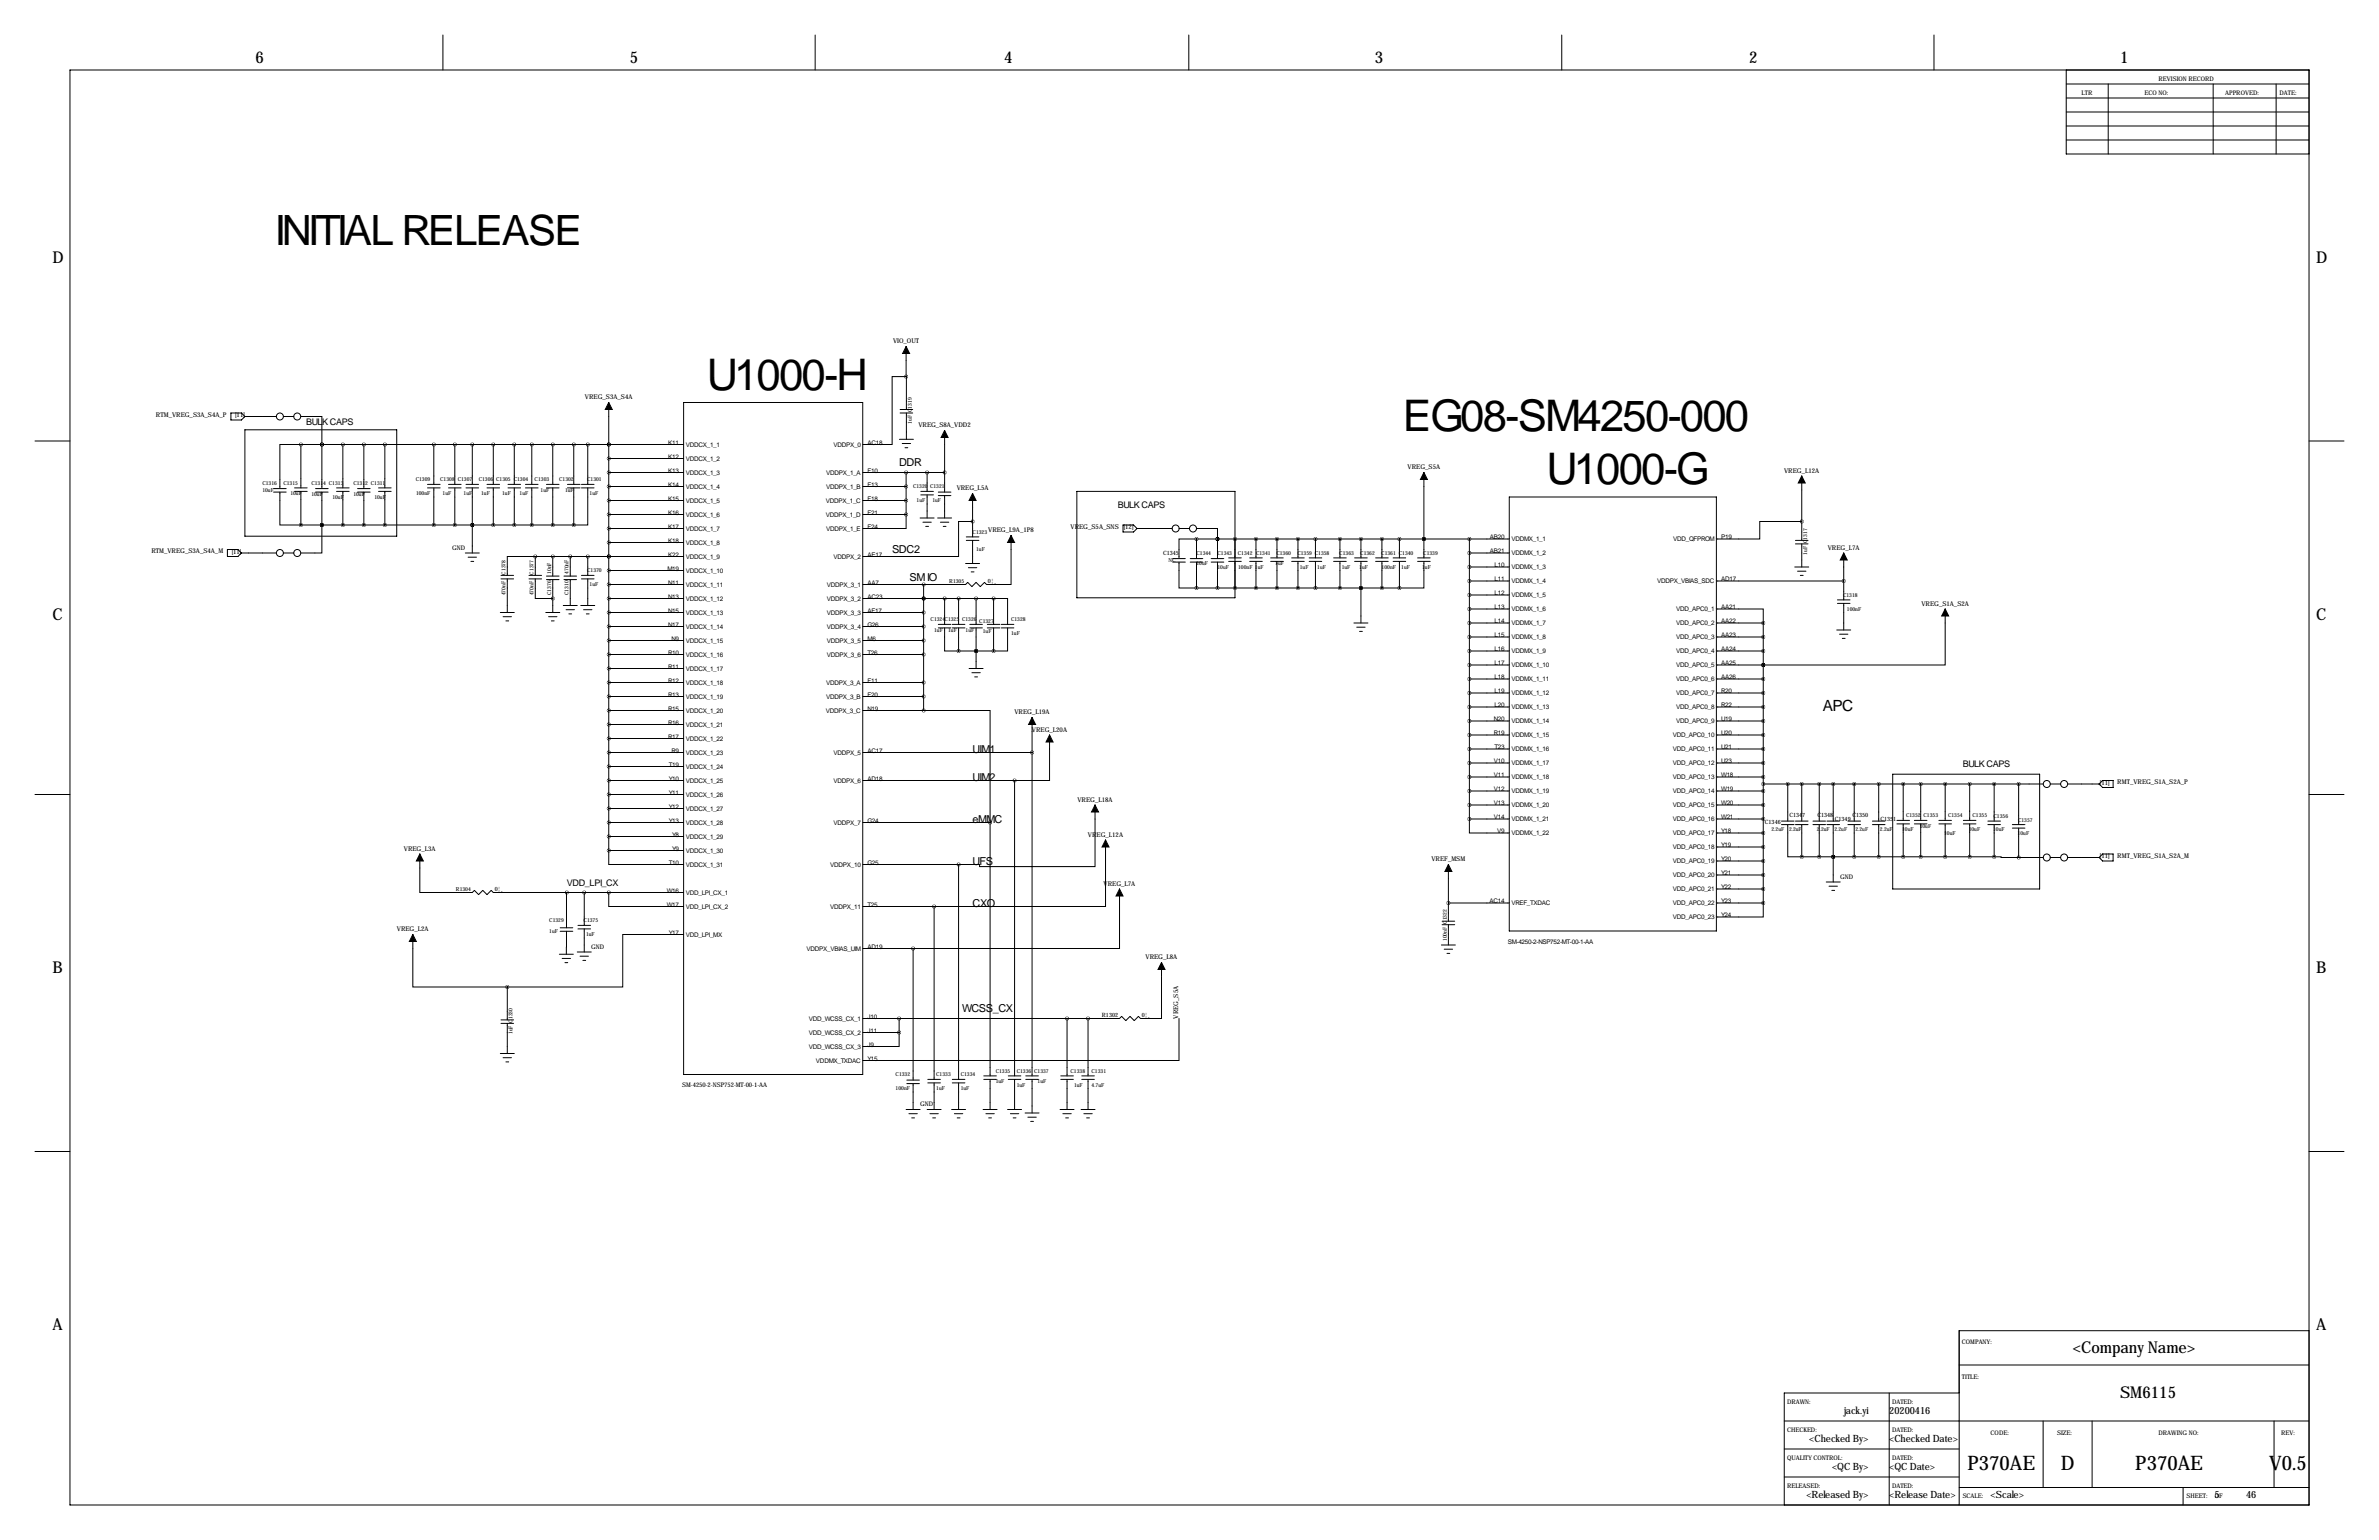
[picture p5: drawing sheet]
<svg xmlns="http://www.w3.org/2000/svg" width="864mm" height="559mm" viewBox="0 0 864 559" stroke-linecap="round" stroke-linejoin="round" font-family="sans-serif">
<defs><g id="words">
<g font-size="15.8">
<text x="256.5" y="141.5">U1000-H</text>
<text x="509.3" y="156.5">EG08-SM4250-000</text>
<text x="561.3" y="175.8">U1000-G</text>
</g>
<text font-size="15.1" x="99.7" y="88.9">INITIAL RELEASE</text>
<g font-size="7.3">
<text x="714.2" y="533.3">P370AE</text>
<text x="748.1" y="533.3">D</text>
<text x="775.1" y="533.3">P370AE</text>
<text x="823.7" y="533.3">V0.5</text>
</g>
<g font-size="5.9">
<text x="92.7" y="22.9">6</text>
<text x="228.6" y="22.9">5</text>
<text x="364.5" y="22.9">4</text>
<text x="499.1" y="22.9">3</text>
<text x="635" y="22.9">2</text>
<text x="769.6" y="22.9">1</text>
<text x="19" y="95.2">D</text>
<text x="840.7" y="95.2">D</text>
<text x="19" y="224.8">C</text>
<text x="840.7" y="224.8">C</text>
<text x="19" y="353.1">B</text>
<text x="840.7" y="353.1">B</text>
<text x="19" y="482.6">A</text>
<text x="840.7" y="482.6">A</text>
<text x="752.5" y="490.9">&lt;Company Name&gt;</text>
<text x="769.6" y="507.4">SM6115</text>
</g>
<text font-size="5.6" x="661.7" y="257.8">APC</text>
<g font-size="4">
<text x="326.4" y="168.9">DDR</text>
<text x="323.8" y="200.7">SDC2</text>
<text x="330.2" y="210.8">SM IO</text>
<text x="353.1" y="273.3">UIM1</text>
<text x="353.1" y="283.5">UIM2</text>
<text x="353.1" y="298.7">eMMC</text>
<text x="353.1" y="313.9">UFS</text>
<text x="353.1" y="329.2">CXO</text>
<text x="349.2" y="367">WCSS_CX</text>
</g>
<g font-size="3.6">
<text x="669.5" y="513">jack.yi</text>
<text x="685.8" y="513">20200416</text>
<text x="656.8" y="523.2">&lt;Checked By&gt;</text>
<text x="685.8" y="523.2">&lt;Checked Date&gt;</text>
<text x="665.1" y="533.3">&lt;QC By&gt;</text>
<text x="685.8" y="533.3">&lt;QC Date&gt;</text>
<text x="655.7" y="543.5">&lt;Released By&gt;</text>
<text x="685.8" y="543.5">&lt;Release Date&gt;</text>
<text x="722.6" y="543.5">&lt;Scale&gt;</text>
<text x="803.9" y="543.5">5</text>
<text x="815.3" y="543.5">46</text>
</g>
<g font-size="3.3">
<text x="111.1" y="154.2">BULK CAPS</text>
<text x="405.7" y="184.1">BULK CAPS</text>
<text x="712.5" y="278.1">BULK CAPS</text>
<text x="205.7" y="321.3">VDD_LPI_CX</text>
</g>
<g font-size="2.4">
<text x="324.2" y="124.5">VIO_OUT</text>
<text x="212.4" y="144.8">VREG_S3A_S4A</text>
<text x="56.6" y="151.1">RTM_VREG_S3A_S4A_P</text>
<text x="85.4" y="151.4">[11]</text>
<text x="333.4" y="154.9">VREG_S8A_VDD2</text>
<text x="511" y="170.2">VREG_S5A</text>
<text x="647.7" y="171.4">VREG_L12A</text>
<text x="347.3" y="177.8">VREG_L5A</text>
<text x="388.6" y="191.8">VREG_S5A_SNS</text>
<text x="358.7" y="193">VREG_L9A_1P8</text>
<text x="407.9" y="192.1">[12]</text>
<text x="54.9" y="200.7">RTM_VREG_S3A_S4A_M</text>
<text x="84.1" y="201">[11]</text>
<text x="663.5" y="199.4">VREG_L7A</text>
<text x="697.5" y="219.7">VREG_S1A_S2A</text>
<text x="368.3" y="259.1">VREG_L19A</text>
<text x="374.6" y="265.4">VREG_L20A</text>
<text x="762.3" y="284.8">[11]</text>
<text x="768.6" y="284.5">RMT_VREG_S1A_S2A_P</text>
<text x="391.1" y="290.8">VREG_L18A</text>
<text x="394.9" y="303.5">VREG_L12A</text>
<text x="146.6" y="308.6">VREG_L3A</text>
<text x="762.3" y="311.5">[11]</text>
<text x="768.6" y="311.1">RMT_VREG_S1A_S2A_M</text>
<text x="519.7" y="312.4">VREF_MSM</text>
<text x="400.6" y="321.3">VREG_L7A</text>
<text x="144.1" y="337.8">VREG_L2A</text>
<text x="415.9" y="348">VREG_L8A</text>
<text x="427.7" y="369.6" transform="rotate(-90 427.7 369.6)">VREG_S5A</text>
</g>
<g font-size="2.3">
<text x="783.6" y="29.2">REVISION RECORD</text>
<text x="755.6" y="34.3">LTR</text>
<text x="778.5" y="34.3">ECO NO:</text>
<text x="807.7" y="34.3">APPROVED:</text>
<text x="827.5" y="34.3">DATE:</text>
<text x="242.6" y="161.3">K11</text>
<text x="315" y="161.3">AC18</text>
<text x="242.6" y="166.4">K12</text>
<text x="248.9" y="162.1">VDDCX_1_1</text>
<text x="248.9" y="167.1">VDDCX_1_2</text>
<text x="302.5" y="162.1">VDDPX_0</text>
<text x="242.6" y="171.4">K13</text>
<text x="248.9" y="172.2">VDDCX_1_3</text>
<text x="299.9" y="172.2">VDDPX_1_A</text>
<text x="315" y="171.4">F10</text>
<text x="242.6" y="176.5">K14</text>
<text x="248.9" y="177.3">VDDCX_1_4</text>
<text x="299.9" y="177.3">VDDPX_1_B</text>
<text x="315" y="176.5">F13</text>
<text x="242.6" y="181.6">K15</text>
<text x="248.9" y="182.4">VDDCX_1_5</text>
<text x="299.8" y="182.4">VDDPX_1_C</text>
<text x="315" y="181.6">F18</text>
<text x="242.6" y="186.7">K16</text>
<text x="242.6" y="191.8">K17</text>
<text x="248.9" y="187.5">VDDCX_1_6</text>
<text x="299.8" y="187.5">VDDPX_1_D</text>
<text x="315" y="186.7">F21</text>
<text x="315" y="191.8">F24</text>
<text x="242.6" y="196.8">K18</text>
<text x="248.9" y="192.5">VDDCX_1_7</text>
<text x="248.9" y="197.6">VDDCX_1_8</text>
<text x="299.9" y="192.5">VDDPX_1_E</text>
<text x="540.8" y="195.6">AB20</text>
<text x="548.6" y="196.3">VDDMX_1_1</text>
<text x="607.4" y="196.3">VDD_QFPROM</text>
<text x="624.8" y="195.6">P19</text>
<text x="164.2" y="199.4">GND</text>
<text x="242.6" y="201.9">K22</text>
<text x="248.9" y="202.7">VDDCX_1_9</text>
<text x="302.5" y="202.7">VDDPX_2</text>
<text x="315" y="201.9">AE17</text>
<text x="540.8" y="200.7">AB21</text>
<text x="548.6" y="201.4">VDDMX_1_2</text>
<text x="242.3" y="207">M19</text>
<text x="248.9" y="207.8">VDDCX_1_10</text>
<text x="542.5" y="205.7">L10</text>
<text x="548.6" y="206.5">VDDMX_1_3</text>
<text x="242.6" y="212.1">N11</text>
<text x="248.9" y="212.9">VDDCX_1_11</text>
<text x="300.2" y="212.9">VDDPX_3_1</text>
<text x="315" y="212.1">AA7</text>
<text x="542.5" y="210.8">L11</text>
<text x="542.5" y="215.9">L12</text>
<text x="548.6" y="211.6">VDDMX_1_4</text>
<text x="601.6" y="211.6">VDDPX_VBIAS_SDC</text>
<text x="624.8" y="210.8">AD17</text>
<text x="242.6" y="217.2">N13</text>
<text x="248.9" y="217.9">VDDCX_1_12</text>
<text x="300.2" y="217.9">VDDPX_3_2</text>
<text x="315" y="217.2">AC23</text>
<text x="542.5" y="221">L13</text>
<text x="548.6" y="216.7">VDDMX_1_5</text>
<text x="548.6" y="221.7">VDDMX_1_6</text>
<text x="608.5" y="221.7">VDD_APC0_1</text>
<text x="624.8" y="221">AA21</text>
<text x="242.6" y="222.3">N15</text>
<text x="242.6" y="227.3">N17</text>
<text x="248.9" y="223">VDDCX_1_13</text>
<text x="300.2" y="223">VDDPX_3_3</text>
<text x="315" y="222.3">AF17</text>
<text x="315" y="227.3">G26</text>
<text x="542.5" y="226.1">L14</text>
<text x="548.6" y="226.8">VDDMX_1_7</text>
<text x="608.5" y="226.8">VDD_APC0_2</text>
<text x="624.8" y="226.1">AA22</text>
<text x="243.7" y="232.4">N9</text>
<text x="248.9" y="228.1">VDDCX_1_14</text>
<text x="248.9" y="233.2">VDDCX_1_15</text>
<text x="300.2" y="228.1">VDDPX_3_4</text>
<text x="300.2" y="233.2">VDDPX_3_5</text>
<text x="315" y="232.4">M6</text>
<text x="542.5" y="231.1">L15</text>
<text x="548.6" y="231.9">VDDMX_1_8</text>
<text x="608.5" y="231.9">VDD_APC0_3</text>
<text x="624.8" y="231.1">AA23</text>
<text x="242.6" y="237.5">R10</text>
<text x="248.9" y="238.3">VDDCX_1_16</text>
<text x="300.2" y="238.3">VDDPX_3_6</text>
<text x="315" y="237.5">T26</text>
<text x="542.5" y="236.2">L16</text>
<text x="548.6" y="237">VDDMX_1_9</text>
<text x="608.5" y="237">VDD_APC0_4</text>
<text x="624.8" y="236.2">AA24</text>
<text x="242.6" y="242.6">R11</text>
<text x="248.9" y="243.3">VDDCX_1_17</text>
<text x="542.5" y="241.3">L17</text>
<text x="548.6" y="242.1">VDDMX_1_10</text>
<text x="608.5" y="242.1">VDD_APC0_5</text>
<text x="624.8" y="241.3">AA25</text>
<text x="242.6" y="247.7">R12</text>
<text x="248.9" y="248.4">VDDCX_1_18</text>
<text x="299.9" y="248.4">VDDPX_3_A</text>
<text x="315" y="247.7">F11</text>
<text x="542.5" y="246.4">L18</text>
<text x="542.5" y="251.5">L19</text>
<text x="548.6" y="247.1">VDDMX_1_11</text>
<text x="608.5" y="247.1">VDD_APC0_6</text>
<text x="624.8" y="246.4">AA26</text>
<text x="624.8" y="251.5">R20</text>
<text x="242.6" y="252.7">R13</text>
<text x="242.6" y="257.8">R15</text>
<text x="248.9" y="253.5">VDDCX_1_19</text>
<text x="299.9" y="253.5">VDDPX_3_B</text>
<text x="315" y="252.7">F20</text>
<text x="315" y="257.8">N19</text>
<text x="542.5" y="256.5">L20</text>
<text x="548.6" y="252.2">VDDMX_1_12</text>
<text x="548.6" y="257.3">VDDMX_1_13</text>
<text x="608.5" y="252.2">VDD_APC0_7</text>
<text x="608.5" y="257.3">VDD_APC0_8</text>
<text x="624.8" y="256.5">R22</text>
<text x="242.6" y="262.9">R16</text>
<text x="248.9" y="258.6">VDDCX_1_20</text>
<text x="248.9" y="263.7">VDDCX_1_21</text>
<text x="299.8" y="258.6">VDDPX_3_C</text>
<text x="542.3" y="261.6">N20</text>
<text x="548.6" y="262.4">VDDMX_1_14</text>
<text x="608.5" y="262.4">VDD_APC0_9</text>
<text x="624.8" y="261.6">U19</text>
<text x="242.6" y="268">R17</text>
<text x="248.9" y="268.7">VDDCX_1_22</text>
<text x="542.3" y="266.7">R19</text>
<text x="548.6" y="267.5">VDDMX_1_15</text>
<text x="607.3" y="267.5">VDD_APC0_10</text>
<text x="624.8" y="266.7">U20</text>
<text x="243.7" y="273.1">R9</text>
<text x="248.9" y="273.8">VDDCX_1_23</text>
<text x="302.5" y="273.8">VDDPX_5</text>
<text x="315" y="273.1">AC17</text>
<text x="542.5" y="271.8">T23</text>
<text x="548.6" y="272.5">VDDMX_1_16</text>
<text x="607.3" y="272.5">VDD_APC0_11</text>
<text x="624.8" y="271.8">U21</text>
<text x="242.8" y="278.1">T19</text>
<text x="248.9" y="278.9">VDDCX_1_24</text>
<text x="542.3" y="276.9">V10</text>
<text x="542.3" y="281.9">V11</text>
<text x="548.6" y="277.6">VDDMX_1_17</text>
<text x="607.3" y="277.6">VDD_APC0_12</text>
<text x="624.8" y="276.9">U23</text>
<text x="624.8" y="281.9">W18</text>
<text x="242.8" y="283.2">Y10</text>
<text x="248.9" y="284">VDDCX_1_25</text>
<text x="302.5" y="284">VDDPX_6</text>
<text x="315" y="283.2">AD18</text>
<text x="542.3" y="287">V12</text>
<text x="548.6" y="282.7">VDDMX_1_18</text>
<text x="548.6" y="287.8">VDDMX_1_19</text>
<text x="607.3" y="282.7">VDD_APC0_13</text>
<text x="607.3" y="287.8">VDD_APC0_14</text>
<text x="624.8" y="287">W19</text>
<text x="242.8" y="288.3">Y11</text>
<text x="242.8" y="293.4">Y12</text>
<text x="248.9" y="289.1">VDDCX_1_26</text>
<text x="542.3" y="292.1">V13</text>
<text x="548.6" y="292.9">VDDMX_1_20</text>
<text x="607.3" y="292.9">VDD_APC0_15</text>
<text x="624.8" y="292.1">W20</text>
<text x="242.8" y="298.5">Y13</text>
<text x="248.9" y="294.1">VDDCX_1_27</text>
<text x="248.9" y="299.2">VDDCX_1_28</text>
<text x="302.5" y="299.2">VDDPX_7</text>
<text x="315" y="298.5">G24</text>
<text x="542.3" y="297.2">V14</text>
<text x="548.6" y="297.9">VDDMX_1_21</text>
<text x="607.3" y="297.9">VDD_APC0_16</text>
<text x="624.8" y="297.2">W21</text>
<text x="244" y="303.5">Y8</text>
<text x="248.9" y="304.3">VDDCX_1_29</text>
<text x="543.5" y="302.3">V9</text>
<text x="548.6" y="303">VDDMX_1_22</text>
<text x="607.3" y="303">VDD_APC0_17</text>
<text x="624.8" y="302.3">Y18</text>
<text x="244" y="308.6">Y9</text>
<text x="248.9" y="309.4">VDDCX_1_30</text>
<text x="607.3" y="308.1">VDD_APC0_18</text>
<text x="624.8" y="307.3">Y19</text>
<text x="242.8" y="313.7">T10</text>
<text x="248.9" y="314.5">VDDCX_1_31</text>
<text x="301.3" y="314.5">VDDPX_10</text>
<text x="315" y="313.7">G25</text>
<text x="607.3" y="313.2">VDD_APC0_19</text>
<text x="624.8" y="312.4">Y20</text>
<text x="624.8" y="317.5">Y21</text>
<text x="242" y="323.8">W16</text>
<text x="607.3" y="318.3">VDD_APC0_20</text>
<text x="607.3" y="323.3">VDD_APC0_21</text>
<text x="624.8" y="322.6">Y22</text>
<text x="668" y="318.8">GND</text>
<text x="242" y="328.9">W17</text>
<text x="248.9" y="324.6">VDD_LPI_CX_1</text>
<text x="248.9" y="329.7">VDD_LPI_CX_2</text>
<text x="301.3" y="329.7">VDDPX_11</text>
<text x="315" y="328.9">T25</text>
<text x="540.7" y="327.7">AC14</text>
<text x="548.6" y="328.4">VREF_TXDAC</text>
<text x="607.3" y="328.4">VDD_APC0_22</text>
<text x="624.8" y="327.7">Y23</text>
<text x="607.3" y="333.5">VDD_APC0_23</text>
<text x="624.8" y="332.7">Y24</text>
<text x="242.8" y="339.1">Y17</text>
<text x="248.9" y="339.9">VDD_LPI_MX</text>
<text x="214.6" y="344.2">GND</text>
<text x="292.8" y="344.9">VDDPX_VBIAS_UIM</text>
<text x="315" y="344.2">AD19</text>
<text x="547.4" y="342.4">SM-4250-2-NSP752-MT-00-1-AA</text>
<text x="293.6" y="370.3">VDD_WCSS_CX_1</text>
<text x="315" y="369.6">J10</text>
<text x="293.6" y="375.4">VDD_WCSS_CX_2</text>
<text x="315" y="374.6">J11</text>
<text x="293.6" y="380.5">VDD_WCSS_CX_3</text>
<text x="315" y="379.7">J9</text>
<text x="296.2" y="385.6">VDDMX_TXDAC</text>
<text x="315" y="384.8">Y15</text>
<text x="247.6" y="394.5">SM-4250-2-NSP752-MT-00-1-AA</text>
<text x="334" y="401.3">GND</text>
<text x="712.2" y="487.7">COMPANY:</text>
<text x="712.2" y="500.4">TITLE:</text>
<text x="648.7" y="509.3">DRAWN:</text>
<text x="686.8" y="509.3">DATED:</text>
<text x="648.7" y="519.4">CHECKED:</text>
<text x="686.8" y="519.4">DATED:</text>
<text x="722.6" y="520.7">CODE:</text>
<text x="746.8" y="520.7">SIZE:</text>
<text x="783.6" y="520.7">DRAWING NO:</text>
<text x="828" y="520.7">REV:</text>
<text x="648.7" y="529.6">QUALITY CONTROL:</text>
<text x="686.8" y="529.6">DATED:</text>
<text x="648.7" y="539.8">RELEASED:</text>
<text x="686.8" y="539.8">DATED:</text>
<text x="712.5" y="543.6">SCALE:</text>
<text x="793.7" y="543.6">SHEET:</text>
<text x="804" y="543.6">OF</text>
</g>
<g font-size="2.1">
<text x="422.2" y="201.4">C1345</text>
<text x="358.6" y="211.5">0¦¸</text>
<text x="640.7" y="299.2">C1346</text>
<text x="649.6" y="296.6">C1347</text>
<text x="659.7" y="296.6">C1348</text>
<text x="666.1" y="297.9">C1349</text>
<text x="672.4" y="296.6">C1350</text>
<text x="682.6" y="297.9">C1351</text>
<text x="179.6" y="323.3">0¦¸</text>
<text x="400" y="369">R1302</text>
<text x="414.5" y="369">0¦¸</text>
</g>
<g font-size="2">
<text x="331" y="149.6" transform="rotate(-90 331 149.6)">C1319</text>
<text x="331" y="153.8" transform="rotate(-90 331 153.8)">1uF</text>
<text x="95.2" y="175.9">C1316</text>
<text x="95.2" y="178.5">10uF</text>
<text x="102.9" y="175.9">C1315</text>
<text x="105.4" y="179.7">10uF</text>
<text x="113" y="175.9">C1314 C1313</text>
<text x="113" y="180">10uF</text>
<text x="128.3" y="175.9">C1312 C1311</text>
<text x="128.3" y="180">10uF</text>
<text x="150.9" y="174.6">C1309</text>
<text x="151" y="179.7">100nF</text>
<text x="159.8" y="174.6">C1308</text>
<text x="160.7" y="179.7">1uF</text>
<text x="166.1" y="174.6">C1307</text>
<text x="168.3" y="179.7">1uF</text>
<text x="173.8" y="174.6">C1306</text>
<text x="174.6" y="179.7">1uF</text>
<text x="180.1" y="174.6">C1305 C1304</text>
<text x="182.3" y="179.7">1uF</text>
<text x="188.6" y="179.7">1uF</text>
<text x="194.1" y="174.6">C1303</text>
<text x="196.2" y="178.5">1uF</text>
<text x="203" y="174.6">C1302</text>
<text x="205.1" y="178.5">1uF</text>
<text x="213.1" y="174.6">C1301</text>
<text x="214" y="179.7">1uF</text>
<text x="331.5" y="177.2">C1320</text>
<text x="337.6" y="177.2">C1321</text>
<text x="120.6" y="181">10uF</text>
<text x="135.9" y="181">10uF</text>
<text x="332.7" y="182.3">1uF</text>
<text x="338.5" y="182.3">1uF</text>
<text x="353.1" y="193.7">C1323</text>
<text x="656" y="197.1" transform="rotate(-90 656 197.1)">C1317</text>
<text x="354.3" y="200">1uF</text>
<text x="424.2" y="203.9">NC</text>
<text x="434.3" y="201.3">C1344</text>
<text x="442" y="201.3">C1343</text>
<text x="449.4" y="201.3">C1342</text>
<text x="456" y="201.3">C1341</text>
<text x="463.3" y="201.3">C1360</text>
<text x="470.9" y="201.3">C1359 C1358</text>
<text x="486.2" y="201.3">C1363</text>
<text x="493.8" y="201.3">C1362</text>
<text x="501.4" y="201.3">C1361 C1340</text>
<text x="516.7" y="201.3">C1339</text>
<text x="656" y="201.3" transform="rotate(-90 656 201.3)">1uF</text>
<text x="183.5" y="208.5" transform="rotate(-90 183.5 208.5)">C1378</text>
<text x="193.7" y="208.5" transform="rotate(-90 193.7 208.5)">C1377</text>
<text x="200" y="208.3" transform="rotate(-90 200 208.3)">10nF</text>
<text x="206.4" y="208.3" transform="rotate(-90 206.4 208.3)">470nF</text>
<text x="213.1" y="207.7">C1370</text>
<text x="434.3" y="205.1">10uF</text>
<text x="442" y="206.4">10uF</text>
<text x="449.5" y="206.4">100nF 1uF</text>
<text x="462.9" y="205.1">1uF</text>
<text x="471.8" y="206.4">1uF</text>
<text x="478.2" y="206.4">1uF</text>
<text x="487.1" y="206.4">1uF</text>
<text x="493.4" y="206.4">1uF</text>
<text x="501.5" y="206.4">100nF</text>
<text x="508.7" y="206.4">1uF</text>
<text x="516.3" y="206.4">1uF</text>
<text x="200" y="215.9" transform="rotate(-90 200 215.9)">C1376</text>
<text x="206.4" y="215.9" transform="rotate(-90 206.4 215.9)">C1310</text>
<text x="214" y="212.7">1uF</text>
<text x="344.6" y="211.5">R1305</text>
<text x="183.5" y="216" transform="rotate(-90 183.5 216)">470nF</text>
<text x="193.7" y="216" transform="rotate(-90 193.7 216)">470nF</text>
<text x="669.1" y="216.6">C1318</text>
<text x="670.5" y="221.6">100nF</text>
<text x="337.8" y="225.4">C1324C1325</text>
<text x="349.2" y="225.4">C1326</text>
<text x="355.5" y="226">C1327</text>
<text x="367" y="225.4">C1328</text>
<text x="339.1" y="229.3">1uF</text>
<text x="344.2" y="229.3">1uF</text>
<text x="350.5" y="229.3">1uF</text>
<text x="356.8" y="229.8">1uF</text>
<text x="367" y="230.5">1uF</text>
<text x="691.9" y="296.6">C1352</text>
<text x="698.3" y="296.6">C1353</text>
<text x="707.2" y="296.6">C1354</text>
<text x="716.1" y="296.6">C1355</text>
<text x="723.7" y="296.8">C1356</text>
<text x="732.6" y="298.1">C1357</text>
<text x="643.1" y="301.6">2.2uF</text>
<text x="649.4" y="301.6">2.2uF</text>
<text x="659.6" y="301.6">2.2uF</text>
<text x="665.9" y="301.6">2.2uF</text>
<text x="673.6" y="301.6">2.2uF</text>
<text x="682.4" y="301.6">2.2uF</text>
<text x="690.5" y="301.6">10uF</text>
<text x="696.9" y="300.4">10uF</text>
<text x="705.8" y="302.9">10uF</text>
<text x="714.6" y="301.6">10uF</text>
<text x="723.5" y="301.6">10uF</text>
<text x="732.4" y="302.9">10uF</text>
<text x="165.5" y="323.2">R1304</text>
<text x="199.4" y="334.7">C1329</text>
<text x="211.9" y="334.7">C1375</text>
<text x="525.2" y="335.2" transform="rotate(-90 525.2 335.2)">C1322</text>
<text x="199.4" y="338.5">1uF</text>
<text x="212.7" y="339.7">1uF</text>
<text x="525.2" y="341.5" transform="rotate(-90 525.2 341.5)">100nF</text>
<text x="186.1" y="371.1" transform="rotate(-90 186.1 371.1)">C1330</text>
<text x="186.1" y="375.3" transform="rotate(-90 186.1 375.3)">1uF</text>
<text x="361.4" y="389.3">C1335</text>
<text x="369.1" y="389.3">C1336</text>
<text x="375.4" y="389.3">C1337</text>
<text x="388.6" y="389.3">C1338</text>
<text x="396.2" y="389.3">C1331</text>
<text x="325.1" y="390.5">C1332</text>
<text x="325.1" y="395.6">100nF</text>
<text x="339.9" y="390.5">C1333</text>
<text x="339.9" y="395.6">1uF</text>
<text x="348.7" y="390.5">C1334</text>
<text x="348.7" y="395.6">1uF</text>
<text x="361.4" y="393.1">1uF</text>
<text x="369.1" y="394.4">1uF</text>
<text x="376.7" y="393.1">1uF</text>
<text x="389.9" y="394.4">1uF</text>
<text x="396.2" y="394.4">4.7uF</text>
</g>
</g></defs>
<g fill="none" stroke="#000" stroke-width=".36">
<path d="M160.8 12.7v12.7M295.9 12.7v12.7M431.5 12.7v12.7M566.9 12.7v12.7M702.1 12.7v12.7M25.4 25.4h812.8v520.7h-812.8zM750.1 25.4v30.5h88.1M750.1 35.6h88.1M750.1 30.5h88.1M765.3 30.5v25.4M803.4 30.5v25.4M826.3 30.5v25.4"/>
<path d="M750.1 50.8h88.1M750.1 45.7h88.1M750.1 40.6h88.1M328.9 136.7l.1 11.9M328.9 136.7h-5.1v24.6h-10.6M328.9 125.7v11M83.8 149.9h3.8l1.3 1.2-1.3 1.3h-3.8zM88.9 156h55.1v38.6h-55.1zM88.9 151.1h11.4M102.9 151.1h3.8M109.2 151.1h7.6v10.2M221 146.1v162.5"/>
<path d="M248.2 146.1h65v243.8h-65zM326.5 159.4h5.1M326.7 149.9h4.6M326.7 148.6h4.6M329 149.9v9.5M342.9 156.2v22.4M12.7 160h12.7M99.3 178.6h4.6M99.3 177.3h4.6M101.6 178.6v11.9h7.6M106.9 178.3h4.6M106.9 177h4.6"/>
<path d="M109.2 161.3h-7.6v16M109.2 161.3h139M109.2 161.3v15.7M109.2 178.3v12.2M114.6 178.6h4.5M114.6 177.3h4.5M116.8 161.3h.1M116.8 161.3v16M116.8 178.6v11.9M122.2 178.3h4.5M122.2 177h4.5M124.5 161.3v15.7"/>
<path d="M124.5 178.3v12.2M129.8 178.6h4.6M129.8 177.3h4.6M132.1 161.3v16M132.1 178.6v11.9M137.4 178.3h4.6M137.4 177h4.6M139.7 161.3v15.7M139.7 178.3v12.2M155.2 177h4.6M155.2 175.8h4.6M157.5 161.3v14.5"/>
<path d="M157.5 177v13.5M162.8 177h4.6M162.8 175.8h4.6M165.1 161.3v14.5M165.1 177v13.5M169.2 177h4.5M169.2 175.8h4.5M171.4 161.3v14.5M171.4 177v23.7M176.8 177h4.6M176.8 175.8h4.6M179.1 161.3v14.5"/>
<path d="M179.1 177v13.5M184.4 177h4.6M184.4 175.8h4.6M186.7 161.3v14.5M186.7 177v13.5M190.8 177h4.5M190.8 175.8h4.5M193 161.3v14.5M193 177v13.5M198.4 177h4.5M198.4 175.8h4.5M200.7 161.3v14.5"/>
<path d="M200.7 177v13.5M206 177h4.6M206 175.8h4.6M208.3 161.3v14.5M208.3 177v13.5M211.1 177h4.5M211.1 175.8h4.5M213.4 177v13.5h-5.1M213.4 161.3v14.5M221 161.3h.1M221 166.4h27.2M221 171.4h27.2"/>
<path d="M221 176.5h27.2M313.2 171.4h29.7M313.2 176.5h15.7M327.5 160.9h3.1M328.5 162.5h1M328.9 171.4v15.3M334.3 178.3h4.5M334.3 179.6h4.5M336.5 171.4v6.9M336.5 179.6v8.4M340.6 178.6h4.6M340.6 179.8h4.6"/>
<path d="M342.9 179.8v8.2M353.1 179.1v15.7M390.9 178.3h57.4v38.6h-57.4zM516.9 171.4v31M654 172.7v23.4M838.2 160h12.7M82.5 199.4h3.9l1.2 1.3-1.2 1.2h-3.9zM109.2 190.5h99.1M116.8 190.5v10.2h-7.6M116.8 190.5h.1M171.4 190.5h.1M221 191.8h27.2"/>
<path d="M221 181.6h27.2M221 186.7h27.2M221 196.8h27.2M313.2 181.6h15.7M313.2 186.7h15.7M328.9 186.7v5.1h-15.7M334 188h5.1M335 189.5h3.1M336 191h1.1M340.4 188h5M341.4 189.5h3M342.4 191h1"/>
<path d="M350.8 196.1h4.5M350.8 194.8h4.5M353.1 189.2h-5.1v12.7h-34.8M353.1 196.1v8.4M367 194.3v17.8h-8.9l-.7-.8-1.5 1.6-1.6-1.6-1.5 1.6-1.5-1.6-.8 .8h-37.3M407.7 190.5h3.8l1.2 1.3-1.2 1.2h-3.8zM412.7 191.8h12.7M428 191.8h3.8M434.3 195.6h-6.3v7.1M434.3 191.8h7.7v3.8M434.3 195.6h113.6M434.3 195.6v7.1"/>
<path d="M442 195.6h.1M442 195.6v7.1M455.9 195.6v6.8M463.5 195.6v6.8M471.2 195.6v6.8M477.5 195.6v6.8M486.4 195.6v6.8M494 195.6v6.8M501.6 195.6v6.8M508 195.6v6.8M516.9 195.6h.1M533.4 195.6v101.6"/>
<path d="M547.9 180.3h75.2v157.5h-75.2zM651.8 197.4h4.5M651.8 196.1h4.5M654 189.2h-15.2v6.4h-15.7M654 197.4v8.3M87.6 200.7h12.7M102.9 200.7h3.8M168.9 200.7h5.1M169.9 202.2h3.1M170.9 203.7h1.1M181.9 210.1h4.5M181.9 208.8h4.5"/>
<path d="M184.1 210.1v12.1M192 210.1h4.6M192 208.8h4.6M194.3 201.9v6.9M194.3 210.1v7.1h6.4M194.3 201.9h-10.2v6.9M194.3 201.9h53.9M198.4 209h4.5M198.4 210.3h4.5M200.7 201.9v7.1M200.7 210.3v11.9M204.5 219.7h5"/>
<path d="M204.7 209h4.6M204.7 210.3h4.6M207 201.9v7.1M207 210.3v9.4M210.8 219.7h5.1M211.1 210.1h4.5M211.1 208.8h4.5M213.4 201.9v6.9M213.4 210.1v9.6M221 201.9h.1M221 207h27.2M221 212.1h27.2"/>
<path d="M221 217.2h27.2M313.2 217.2h47.5M335.3 217.2h.1M335.3 212.1v45.7M342.9 217.2v9.4M348 217.2v9.4M350.5 204.5h5.1M351.5 206h3.1M352.6 207.5h1M354.3 217.2v9.4M360.7 217.2h5.1v9.4M360.7 217.2v9.4"/>
<path d="M425.7 202.7h4.6M425.7 204h4.6M428 204v9.4h6.3M432.1 202.7h4.5M432.1 204h4.5M434.3 204v9.4M434.3 213.4h73.7M439.7 202.7h4.5M439.7 204h4.5M442 204v9.4M446 203.7h4.6M446 202.4h4.6"/>
<path d="M453.6 203.7h4.6M453.6 202.4h4.6M455.9 203.7v9.7M461.3 203.7h4.5M461.3 202.4h4.5M463.5 203.7v9.7M468.9 203.7h4.6M468.9 202.4h4.6M471.2 203.7v9.7M475.2 203.7h4.6M475.2 202.4h4.6M477.5 203.7v9.7"/>
<path d="M484.1 203.7h4.6M484.1 202.4h4.6M486.4 203.7v9.7M491.7 203.7h4.6M491.7 202.4h4.6M494 213.4h.1M494 203.7v22.4M499.4 203.7h4.5M499.4 202.4h4.5M501.6 203.7v9.7M505.7 203.7h4.6M505.7 202.4h4.6"/>
<path d="M508 203.7v9.7M514.6 203.7h4.6M514.6 202.4h4.6M516.9 203.7v9.7h-8.9M533.4 200.7h14.5M533.4 205.7h14.5M533.4 210.8h14.5M533.4 215.9h14.5M623.1 210.8h46.2M651.5 205.7h5.1M652.5 207.3h3.1M653.5 208.8h1.1"/>
<path d="M667 218.9h4.6M667 217.7h4.6M669.3 200.7v17M669.3 218.9v9.7M181.6 222.2h5.1M182.6 223.8h3.1M183.6 225.3h1.1M198.1 222.2h5.1M199.1 223.8h3.1M200.2 225.3h1M205.5 221.2h3M206.5 222.8h1"/>
<path d="M211.8 221.2h3.1M212.9 222.8h1M221 222.2h27.2M221 227.3h27.2M221 232.4h27.2M221 237.5h27.2M313.2 222.2h22.1M313.2 227.3h22.1M313.2 232.4h22.1M313.2 237.5h22.1M340.6 227.8h4.6M340.6 226.6h4.6"/>
<path d="M342.9 227.8v8.4h5.1M345.7 227.8h4.6M345.7 226.6h4.6M348 236.2h12.7M348 227.8v8.4M352 227.8h4.6M352 226.6h4.6M354.3 236.2h.1M354.3 227.8v14.8M358.4 227.8h4.6M358.4 226.6h4.6M360.7 227.8v8.4"/>
<path d="M363.5 227.8h4.5M363.5 226.6h4.5M365.8 227.8v8.4h-5.1M491.5 226.1h5.1M492.5 227.6h3.1M493.5 229.1h1M533.4 221h14.5M533.4 226.1h14.5M533.4 231.1h14.5M533.4 236.2h14.5M623.1 221h17v5.1M623.1 226.1h17"/>
<path d="M623.1 231.1h17M623.1 236.2h17M640.1 226.1v101.6M666.7 228.6h5.1M667.8 230.1h3M668.8 231.6h1M706.1 221v20.3h-66M221 242.6h27.2M221 247.6h27.2M221 252.7h27.2M221 257.8h27.2M313.2 247.6h22.1"/>
<path d="M313.2 252.7h22.1M313.2 257.8h22.1M335.3 257.8h24.1v40.6M351.8 242.6h5.1M352.8 244.1h3.1M353.8 245.6h1M533.4 241.3h14.5M533.4 246.4h14.5M533.4 251.5h14.5M533.4 256.5h14.5M623.1 241.3h17M623.1 246.4h17"/>
<path d="M623.1 251.5h17M623.1 256.5h17M640.1 241.3h.1M221 262.9h27.2M221 268h27.2M221 273h27.2M221 278.1h27.2M313.2 273h61.4M374.6 260.3v130.1M381 266.7v16.5h-12.7M533.4 261.6h14.5M533.4 266.7h14.5"/>
<path d="M533.4 271.8h14.5M533.4 276.9h14.5M623.1 261.6h17M623.1 266.7h17M623.1 271.8h17M623.1 276.9h17M12.7 288.3h12.7M221 288.3h27.2M221 283.2h27.2M221 293.4h27.2M221 298.4h27.2M313.2 283.2h55.1"/>
<path d="M313.2 298.4h46.2M359.4 298.4v92M368.3 283.2v107.2M397.5 292.1v22.4h-41.9v-.8h-7.6M533.4 297.2v5.1h14.5M533.4 281.9h14.5M533.4 287h14.5M533.4 292.1h14.5M533.4 297.2h14.5M623.1 281.9h17M623.1 287h17M623.1 292.1h17"/>
<path d="M623.1 297.2h17M640.1 284.5h101.6M646.7 299.2h4.6M646.7 297.9h4.6M649 299.2v11.7h5M649 284.5v13.4M651.8 299.2h4.5M651.8 297.9h4.5M654 284.5v13.4M654 299.2v11.7M658.1 299.2h4.6M658.1 297.9h4.6"/>
<path d="M660.4 284.5v13.4M660.4 299.2v11.7M663.2 299.2h4.6M663.2 297.9h4.6M665.5 284.5v13.4M665.5 299.2v20.8M670.8 299.2h4.6M670.8 297.9h4.6M673.1 284.5v13.4M673.1 299.2v11.7M679.7 299.2h4.6M679.7 297.9h4.6"/>
<path d="M682 284.5v13.4M682 299.2v11.7M687.1 280.9h53.3v41.7h-53.3zM688.6 297.7h4.6M688.6 299h4.6M690.9 284.5v13.2M690.9 299v11.9M694.9 297.7h4.6M694.9 299h4.6M697.2 284.5v13.2M697.2 299v11.9M703.8 297.7h4.6"/>
<path d="M703.8 299h4.6M706.1 284.5v13.2M706.1 299v11.9M712.7 297.7h4.6M712.7 299h4.6M715 284.5v13.2M715 299v11.9M721.6 299.2h4.6M721.6 297.9h4.6M723.9 284.5v13.4M723.9 299.2v11.7M730.5 299.2h4.6"/>
<path d="M732.8 284.5v14.7M744.2 284.5h3.8M750.6 284.5h11.4M762 284.5l1.3-1.3h3.8v2.6h-3.8zM838.2 288.3h12.7M152.4 309.9v13.9h19l.8-.7 1.5 1.5 1.6-1.5 1.5 1.5 1.5-1.5 .8 .7h69.1M221 308.6v5.1h27.2M221 303.5h27.2M221 308.6h27.2M313.2 313.7h34.8M348 313.7v78M401.3 304.8v24.1h-62.2"/>
<path d="M525.8 313.7v20.6M623.1 302.3h17M623.1 307.3h17M623.1 312.4h17M623.1 317.5h17M654 310.9h69.9M665.5 310.9h.1M723.9 310.9l8.9 .2M730.5 300.5h4.6M732.8 300.5v10.6M732.8 311.1h8.9M744.2 311.1h3.8"/>
<path d="M750.6 311.1h11.4M762 311.1l1.3-1.2h3.8v2.5h-3.8zM149.9 339.1v19h34.2M203.4 337.9h4.5M203.4 336.7h4.5M205.6 337.9v8.4M205.7 323.8l-.1 12.9M209.8 337.1h4.6M209.8 335.8h4.6M212.1 323.8v12M212.1 337.1v8.3M221 323.8v5.1h27.2"/>
<path d="M248.2 339.1h-22.1v19h-42M313.2 328.9h25.9M339.1 328.9v62.8M406.4 322.6v21.6h-74.9M523.5 335.5h4.6M523.5 334.3h4.6M525.8 335.5v7.4M525.8 327.7h22.1M623.1 322.6h17M623.1 327.7h17M640.1 327.7v5h-17M662.9 320h5.1"/>
<path d="M664 321.6h3M665 323.1h1M184.1 358.1v12M203 346.3h5.1M204.1 347.8h3M205.1 349.3h1M209.5 345.4h5.1M210.6 347h3M211.6 348.5h1M313.2 344.2h18.3M331.5 344.2v47.7M421.6 349.2v20.4h-7.6l-.7-.8-1.6 1.5-1.5-1.5-1.5 1.5-1.5-1.5-.8 .8h-93.2"/>
<path d="M523.2 342.9h5.1M524.3 344.4h3M525.3 345.9h1M181.9 371.3h4.5M181.9 370.1h4.5M184.1 371.3v11M313.2 374.6h13.2M326.4 374.6v5.1h-13.2M326.4 369.6v5M387.3 369.6v20.8M395 369.6v20.8M428 369.6v15.2h-114.8"/>
<path d="M181.6 382.3h5.1M182.6 383.8h3.1M183.6 385.3h1.1M329.2 391.9h4.6M329.2 393.2h4.6M331.5 393.2v9.4M336.8 391.7h4.6M336.8 392.9h4.6M339.1 392.9v9.7M345.7 391.7h4.6M345.7 392.9h4.6M348 392.9v9.7"/>
<path d="M357.1 391.7h4.6M357.1 390.4h4.6M359.4 391.7v10.9M366 391.7h4.6M366 390.4h4.6M368.3 391.7v10.9M372.4 391.7h4.5M372.4 390.4h4.5M374.6 391.7v12.2M385.1 391.7h4.5M385.1 390.4h4.5M387.3 391.7v10.9"/>
<path d="M392.7 391.7h4.6M392.7 390.4h4.6M395 391.7v10.9M12.7 417.8h12.7M328.9 402.6h5.1M329.9 404.1h3.1M331 405.6h1M336.5 402.6h5.1M337.6 404.1h3M338.6 405.6h1M345.4 402.6h5.1M346.5 404.1h3"/>
<path d="M347.5 405.6h1M356.9 402.6h5M357.9 404.1h3M358.9 405.6h1M365.8 402.6h5M366.8 404.1h3M367.8 405.6h1M372.1 403.9h5.1M373.1 405.4h3.1M374.1 406.9h1.1M384.8 402.6h5.1M385.8 404.1h3.1"/>
<path d="M386.8 405.6h1.1M392.4 402.6h5.1M393.4 404.1h3.1M394.5 405.6h1M838.2 417.8h12.7M711.2 495.3h127M838.2 482.9h-127v63.2M647.7 515.6h190.5M685.8 505.5v40.6M711.2 505.5h-63.5v40.6M741.7 515.6v24.2M759.5 515.6v24.2"/>
<path d="M825.5 515.6v24.2M647.7 535.9h63.5M647.7 525.8h63.5M711.2 539.8h127M792.5 539.8v6.3"/>
<circle cx="101.6" cy="151.1" r="1.27"/>
<circle cx="107.9" cy="151.1" r="1.27"/>
<circle cx="426.8" cy="191.8" r="1.27"/>
<circle cx="433.1" cy="191.8" r="1.27"/>
<circle cx="101.6" cy="200.7" r="1.27"/>
<circle cx="107.9" cy="200.7" r="1.27"/>
<circle cx="743" cy="284.5" r="1.27"/>
<circle cx="749.3" cy="284.5" r="1.27"/>
<circle cx="743" cy="311.1" r="1.27"/>
<circle cx="749.3" cy="311.1" r="1.27"/>
</g>
<g fill="#000" stroke="#000" stroke-width=".36">
<path d="M328.9 125.7l1.3 2.6h-2.5zM221 146.1l1.2 2.5h-2.5zM342.9 156.2l1.3 2.6h-2.6zM353.1 179.1l1.2 2.5h-2.5zM516.9 171.4l1.3 2.6h-2.6zM654 172.7l1.3 2.6h-2.5zM367 194.3l1.3 2.5h-2.5zM669.3 200.7l1.3 2.5h-2.6zM706.1 221l1.3 2.5h-2.6zM374.6 260.3l1.3 2.6h-2.5zM381 266.7l1.3 2.5h-2.6zM397.5 292.1l1.3 2.5h-2.6z"/>
<path d="M152.4 309.9l1.3 2.5h-2.6zM401.3 304.8l1.3 2.5h-2.6zM525.8 313.7l1.2 2.5h-2.5zM149.9 339.1l1.2 2.5h-2.5zM406.4 322.6l1.3 2.5h-2.6zM421.6 349.2l1.3 2.6h-2.5z"/>
</g>
<path d="M640 322.6a.05 .05 0 0 0 .1 0 .05 .05 0 0 0-.1 0zM640 241.3a.05 .05 0 0 0 .1 0 .05 .05 0 0 0-.1 0zM640 256.5a.05 .05 0 0 0 .1 0 .05 .05 0 0 0-.1 0zM640 276.9a.05 .05 0 0 0 .1 0 .05 .05 0 0 0-.1 0zM640 281.9a.05 .05 0 0 0 .1 0 .05 .05 0 0 0-.1 0zM640 327.7a.05 .05 0 0 0 .1 0 .05 .05 0 0 0-.1 0zM640 261.6a.05 .05 0 0 0 .1 0 .05 .05 0 0 0-.1 0zM640 236.2a.05 .05 0 0 0 .1 0 .05 .05 0 0 0-.1 0zM640 231.1a.05 .05 0 0 0 .1 0 .05 .05 0 0 0-.1 0zM640 292.1a.05 .05 0 0 0 .1 0 .05 .05 0 0 0-.1 0zM640 297.2a.05 .05 0 0 0 .1 0 .05 .05 0 0 0-.1 0zM640 302.3a.05 .05 0 0 0 .1 0 .05 .05 0 0 0-.1 0zM640 307.3a.05 .05 0 0 0 .1 0 .05 .05 0 0 0-.1 0zM640 312.4a.05 .05 0 0 0 .1 0 .05 .05 0 0 0-.1 0zM640 317.5a.05 .05 0 0 0 .1 0 .05 .05 0 0 0-.1 0zM640 246.4a.05 .05 0 0 0 .1 0 .05 .05 0 0 0-.1 0zM640 251.5a.05 .05 0 0 0 .1 0 .05 .05 0 0 0-.1 0zM640 266.7a.05 .05 0 0 0 .1 0 .05 .05 0 0 0-.1 0zM640 271.8a.05 .05 0 0 0 .1 0 .05 .05 0 0 0-.1 0zM640 287a.05 .05 0 0 0 .1 0 .05 .05 0 0 0-.1 0zM525.7 327.7a.05 .05 0 0 0 .1 0 .05 .05 0 0 0-.1 0zM669.2 210.8a.05 .05 0 0 0 .1 0 .05 .05 0 0 0-.1 0zM654 189.2a.05 .05 0 0 0 .1 0 .05 .05 0 0 0-.1 0zM732.7 311.2a.05 .05 0 0 0 .1 0 .05 .05 0 0 0-.1 0zM654 310.9a.05 .05 0 0 0 .1 0 .05 .05 0 0 0-.1 0zM654 284.5a.05 .05 0 0 0 .1 0 .05 .05 0 0 0-.1 0zM665.4 284.5a.05 .05 0 0 0 .1 0 .05 .05 0 0 0-.1 0zM665.4 310.9a.05 .05 0 0 0 .1 0 .05 .05 0 0 0-.1 0zM681.9 284.5a.05 .05 0 0 0 .1 0 .05 .05 0 0 0-.1 0zM681.9 310.9a.05 .05 0 0 0 .1 0 .05 .05 0 0 0-.1 0zM690.8 284.5a.05 .05 0 0 0 .1 0 .05 .05 0 0 0-.1 0zM690.8 310.9a.05 .05 0 0 0 .1 0 .05 .05 0 0 0-.1 0zM697.2 310.9a.05 .05 0 0 0 .1 0 .05 .05 0 0 0-.1 0zM697.2 284.5a.05 .05 0 0 0 .1 0 .05 .05 0 0 0-.1 0zM706.1 284.5a.05 .05 0 0 0 .1 0 .05 .05 0 0 0-.1 0zM706.1 310.9a.05 .05 0 0 0 .1 0 .05 .05 0 0 0-.1 0zM715 310.9a.05 .05 0 0 0 .1 0 .05 .05 0 0 0-.1 0zM715 284.5a.05 .05 0 0 0 .1 0 .05 .05 0 0 0-.1 0zM665.4 310.9a.05 .05 0 0 0 .1 0 .05 .05 0 0 0-.1 0zM648.9 284.5a.05 .05 0 0 0 .1 0 .05 .05 0 0 0-.1 0zM732.7 284.5a.05 .05 0 0 0 .1 0 .05 .05 0 0 0-.1 0zM640 226.1a.05 .05 0 0 0 .1 0 .05 .05 0 0 0-.1 0zM486.4 213.4a.05 .05 0 0 0 .1 0 .05 .05 0 0 0-.1 0zM501.6 195.6a.05 .05 0 0 0 .1 0 .05 .05 0 0 0-.1 0zM494 195.6a.05 .05 0 0 0 .1 0 .05 .05 0 0 0-.1 0zM486.4 195.6a.05 .05 0 0 0 .1 0 .05 .05 0 0 0-.1 0zM516.8 195.6a.05 .05 0 0 0 .1 0 .05 .05 0 0 0-.1 0zM501.6 213.4a.05 .05 0 0 0 .1 0 .05 .05 0 0 0-.1 0zM494 213.4a.05 .05 0 0 0 .1 0 .05 .05 0 0 0-.1 0zM477.5 195.6a.05 .05 0 0 0 .1 0 .05 .05 0 0 0-.1 0zM477.5 213.4a.05 .05 0 0 0 .1 0 .05 .05 0 0 0-.1 0zM471.1 195.6a.05 .05 0 0 0 .1 0 .05 .05 0 0 0-.1 0zM471.1 213.4a.05 .05 0 0 0 .1 0 .05 .05 0 0 0-.1 0zM463.5 195.6a.05 .05 0 0 0 .1 0 .05 .05 0 0 0-.1 0zM463.5 213.4a.05 .05 0 0 0 .1 0 .05 .05 0 0 0-.1 0zM455.9 195.6a.05 .05 0 0 0 .1 0 .05 .05 0 0 0-.1 0zM455.9 213.4a.05 .05 0 0 0 .1 0 .05 .05 0 0 0-.1 0zM448.3 195.6a.05 .05 0 0 0 .1 0 .05 .05 0 0 0-.1 0zM448.3 213.4a.05 .05 0 0 0 .1 0 .05 .05 0 0 0-.1 0zM441.9 195.6a.05 .05 0 0 0 .1 0 .05 .05 0 0 0-.1 0zM441.9 213.4a.05 .05 0 0 0 .1 0 .05 .05 0 0 0-.1 0zM494 213.4a.05 .05 0 0 0 .1 0 .05 .05 0 0 0-.1 0zM434.3 195.6a.05 .05 0 0 0 .1 0 .05 .05 0 0 0-.1 0zM434.3 213.4a.05 .05 0 0 0 .1 0 .05 .05 0 0 0-.1 0zM640 241.3a.05 .05 0 0 0 .1 0 .05 .05 0 0 0-.1 0zM640 284.5a.05 .05 0 0 0 .1 0 .05 .05 0 0 0-.1 0zM516.8 195.6a.05 .05 0 0 0 .1 0 .05 .05 0 0 0-.1 0zM441.9 195.6a.05 .05 0 0 0 .1 0 .05 .05 0 0 0-.1 0zM328.9 171.5a.05 .05 0 0 0 .1 0 .05 .05 0 0 0-.1 0zM328.9 186.7a.05 .05 0 0 0 .1 0 .05 .05 0 0 0-.1 0zM328.9 176.5a.05 .05 0 0 0 .1 0 .05 .05 0 0 0-.1 0zM328.9 181.6a.05 .05 0 0 0 .1 0 .05 .05 0 0 0-.1 0zM220.9 323.9a.05 .05 0 0 0 .1 0 .05 .05 0 0 0-.1 0zM220.9 191.8a.05 .05 0 0 0 .1 0 .05 .05 0 0 0-.1 0zM220.9 176.5a.05 .05 0 0 0 .1 0 .05 .05 0 0 0-.1 0zM220.9 166.4a.05 .05 0 0 0 .1 0 .05 .05 0 0 0-.1 0zM220.9 161.3a.05 .05 0 0 0 .1 0 .05 .05 0 0 0-.1 0zM220.9 217.2a.05 .05 0 0 0 .1 0 .05 .05 0 0 0-.1 0zM220.9 232.4a.05 .05 0 0 0 .1 0 .05 .05 0 0 0-.1 0zM220.9 237.5a.05 .05 0 0 0 .1 0 .05 .05 0 0 0-.1 0zM220.9 247.7a.05 .05 0 0 0 .1 0 .05 .05 0 0 0-.1 0zM220.9 252.7a.05 .05 0 0 0 .1 0 .05 .05 0 0 0-.1 0zM220.9 262.9a.05 .05 0 0 0 .1 0 .05 .05 0 0 0-.1 0zM220.9 278.1a.05 .05 0 0 0 .1 0 .05 .05 0 0 0-.1 0zM220.9 283.2a.05 .05 0 0 0 .1 0 .05 .05 0 0 0-.1 0zM220.9 308.6a.05 .05 0 0 0 .1 0 .05 .05 0 0 0-.1 0zM220.9 171.5a.05 .05 0 0 0 .1 0 .05 .05 0 0 0-.1 0zM220.9 242.6a.05 .05 0 0 0 .1 0 .05 .05 0 0 0-.1 0zM220.9 257.8a.05 .05 0 0 0 .1 0 .05 .05 0 0 0-.1 0zM220.9 288.3a.05 .05 0 0 0 .1 0 .05 .05 0 0 0-.1 0zM220.9 293.4a.05 .05 0 0 0 .1 0 .05 .05 0 0 0-.1 0zM220.9 186.7a.05 .05 0 0 0 .1 0 .05 .05 0 0 0-.1 0zM220.9 181.6a.05 .05 0 0 0 .1 0 .05 .05 0 0 0-.1 0zM220.9 222.3a.05 .05 0 0 0 .1 0 .05 .05 0 0 0-.1 0zM220.9 227.3a.05 .05 0 0 0 .1 0 .05 .05 0 0 0-.1 0zM220.9 268a.05 .05 0 0 0 .1 0 .05 .05 0 0 0-.1 0zM220.9 273.1a.05 .05 0 0 0 .1 0 .05 .05 0 0 0-.1 0zM220.9 298.5a.05 .05 0 0 0 .1 0 .05 .05 0 0 0-.1 0zM220.9 303.5a.05 .05 0 0 0 .1 0 .05 .05 0 0 0-.1 0zM220.9 212.1a.05 .05 0 0 0 .1 0 .05 .05 0 0 0-.1 0zM326.3 374.7a.05 .05 0 0 0 .1 0 .05 .05 0 0 0-.1 0zM184.1 358.1a.05 .05 0 0 0 .1 0 .05 .05 0 0 0-.1 0zM347.9 236.2a.05 .05 0 0 0 .1 0 .05 .05 0 0 0-.1 0zM328.9 136.7a.05 .05 0 0 0 .1 0 .05 .05 0 0 0-.1 0zM208.2 190.5a.05 .05 0 0 0 .1 0 .05 .05 0 0 0-.1 0zM200.6 190.5a.05 .05 0 0 0 .1 0 .05 .05 0 0 0-.1 0zM124.4 161.3a.05 .05 0 0 0 .1 0 .05 .05 0 0 0-.1 0zM116.8 161.3a.05 .05 0 0 0 .1 0 .05 .05 0 0 0-.1 0zM109.2 161.3a.05 .05 0 0 0 .1 0 .05 .05 0 0 0-.1 0zM124.4 190.5a.05 .05 0 0 0 .1 0 .05 .05 0 0 0-.1 0zM116.8 190.5a.05 .05 0 0 0 .1 0 .05 .05 0 0 0-.1 0zM109.2 190.5a.05 .05 0 0 0 .1 0 .05 .05 0 0 0-.1 0zM205.7 323.9a.05 .05 0 0 0 .1 0 .05 .05 0 0 0-.1 0zM200.6 161.3a.05 .05 0 0 0 .1 0 .05 .05 0 0 0-.1 0zM193 190.5a.05 .05 0 0 0 .1 0 .05 .05 0 0 0-.1 0zM193 161.3a.05 .05 0 0 0 .1 0 .05 .05 0 0 0-.1 0zM186.6 190.5a.05 .05 0 0 0 .1 0 .05 .05 0 0 0-.1 0zM186.6 161.3a.05 .05 0 0 0 .1 0 .05 .05 0 0 0-.1 0zM179 190.5a.05 .05 0 0 0 .1 0 .05 .05 0 0 0-.1 0zM179 161.3a.05 .05 0 0 0 .1 0 .05 .05 0 0 0-.1 0zM208.2 161.3a.05 .05 0 0 0 .1 0 .05 .05 0 0 0-.1 0zM171.4 161.3a.05 .05 0 0 0 .1 0 .05 .05 0 0 0-.1 0zM157.4 161.3a.05 .05 0 0 0 .1 0 .05 .05 0 0 0-.1 0zM157.4 190.5a.05 .05 0 0 0 .1 0 .05 .05 0 0 0-.1 0zM132 190.5a.05 .05 0 0 0 .1 0 .05 .05 0 0 0-.1 0zM132 161.3a.05 .05 0 0 0 .1 0 .05 .05 0 0 0-.1 0zM116.8 190.5a.05 .05 0 0 0 .1 0 .05 .05 0 0 0-.1 0zM116.8 161.3a.05 .05 0 0 0 .1 0 .05 .05 0 0 0-.1 0zM336.5 171.5a.05 .05 0 0 0 .1 0 .05 .05 0 0 0-.1 0zM354.3 236.2a.05 .05 0 0 0 .1 0 .05 .05 0 0 0-.1 0zM326.3 369.6a.05 .05 0 0 0 .1 0 .05 .05 0 0 0-.1 0zM331.4 344.2a.05 .05 0 0 0 .1 0 .05 .05 0 0 0-.1 0zM339 328.9a.05 .05 0 0 0 .1 0 .05 .05 0 0 0-.1 0zM347.9 313.7a.05 .05 0 0 0 .1 0 .05 .05 0 0 0-.1 0zM359.4 298.5a.05 .05 0 0 0 .1 0 .05 .05 0 0 0-.1 0zM387.3 369.6a.05 .05 0 0 0 .1 0 .05 .05 0 0 0-.1 0zM220.9 207a.05 .05 0 0 0 .1 0 .05 .05 0 0 0-.1 0zM220.9 201.9a.05 .05 0 0 0 .1 0 .05 .05 0 0 0-.1 0zM220.9 196.9a.05 .05 0 0 0 .1 0 .05 .05 0 0 0-.1 0zM347.9 217.2a.05 .05 0 0 0 .1 0 .05 .05 0 0 0-.1 0zM354.3 217.2a.05 .05 0 0 0 .1 0 .05 .05 0 0 0-.1 0zM360.6 217.2a.05 .05 0 0 0 .1 0 .05 .05 0 0 0-.1 0zM360.6 236.2a.05 .05 0 0 0 .1 0 .05 .05 0 0 0-.1 0zM354.3 236.2a.05 .05 0 0 0 .1 0 .05 .05 0 0 0-.1 0zM353 189.2a.05 .05 0 0 0 .1 0 .05 .05 0 0 0-.1 0zM394.9 369.6a.05 .05 0 0 0 .1 0 .05 .05 0 0 0-.1 0zM374.6 273.1a.05 .05 0 0 0 .1 0 .05 .05 0 0 0-.1 0zM213.3 161.3a.05 .05 0 0 0 .1 0 .05 .05 0 0 0-.1 0zM220.9 161.3a.05 .05 0 0 0 .1 0 .05 .05 0 0 0-.1 0zM171.4 190.5a.05 .05 0 0 0 .1 0 .05 .05 0 0 0-.1 0zM171.4 190.5a.05 .05 0 0 0 .1 0 .05 .05 0 0 0-.1 0zM335.2 217.2a.05 .05 0 0 0 .1 0 .05 .05 0 0 0-.1 0zM335.2 252.7a.05 .05 0 0 0 .1 0 .05 .05 0 0 0-.1 0zM335.2 247.7a.05 .05 0 0 0 .1 0 .05 .05 0 0 0-.1 0zM335.2 237.5a.05 .05 0 0 0 .1 0 .05 .05 0 0 0-.1 0zM335.2 232.4a.05 .05 0 0 0 .1 0 .05 .05 0 0 0-.1 0zM335.2 227.3a.05 .05 0 0 0 .1 0 .05 .05 0 0 0-.1 0zM335.2 222.3a.05 .05 0 0 0 .1 0 .05 .05 0 0 0-.1 0zM335.2 217.2a.05 .05 0 0 0 .1 0 .05 .05 0 0 0-.1 0zM335.2 212.1a.05 .05 0 0 0 .1 0 .05 .05 0 0 0-.1 0zM335.2 257.8a.05 .05 0 0 0 .1 0 .05 .05 0 0 0-.1 0zM220.9 201.9a.05 .05 0 0 0 .1 0 .05 .05 0 0 0-.1 0zM213.3 201.9a.05 .05 0 0 0 .1 0 .05 .05 0 0 0-.1 0zM212 323.9a.05 .05 0 0 0 .1 0 .05 .05 0 0 0-.1 0zM207 201.9a.05 .05 0 0 0 .1 0 .05 .05 0 0 0-.1 0zM200.6 201.9a.05 .05 0 0 0 .1 0 .05 .05 0 0 0-.1 0zM200.6 217.2a.05 .05 0 0 0 .1 0 .05 .05 0 0 0-.1 0zM194.3 201.9a.05 .05 0 0 0 .1 0 .05 .05 0 0 0-.1 0z" fill="#000" stroke="#000" stroke-width="1.3"/>
<use href="#words"/>
</svg>
